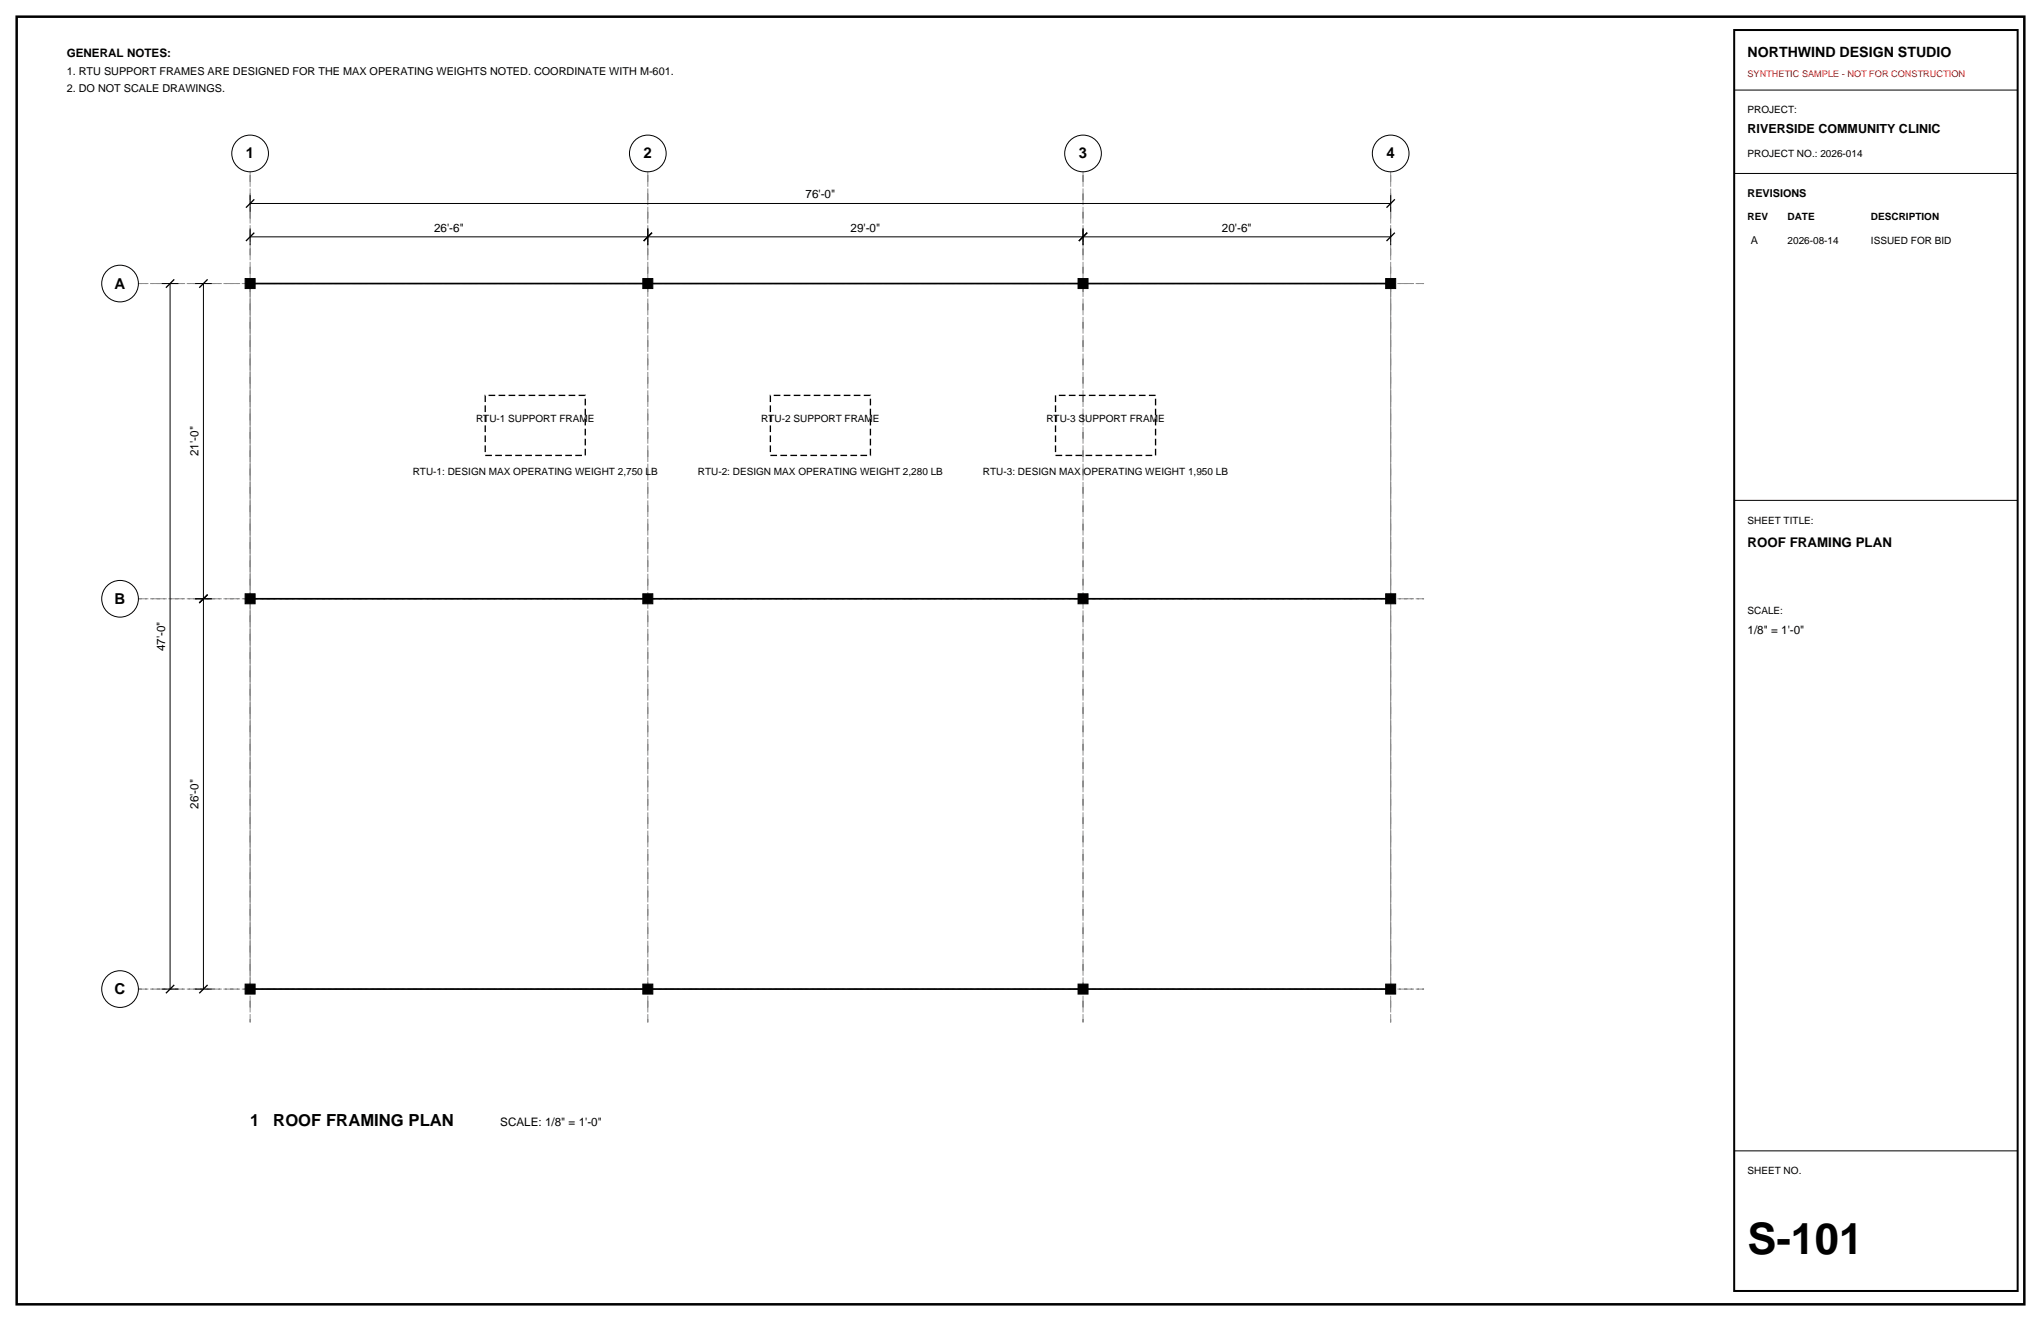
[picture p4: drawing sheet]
<svg xmlns="http://www.w3.org/2000/svg" width="432mm" height="279mm" viewBox="0 0 432 279" stroke-linecap="round" stroke-linejoin="round" font-family="sans-serif">
<defs><g id="words">
<text font-size="9.2" x="369.7" y="265.3">S-101</text>
<g font-size="3.5">
<text x="52.9" y="238.1">1</text>
<text x="57.8" y="238.1">ROOF FRAMING PLAN</text>
</g>
<g font-size="3.2">
<text x="52" y="33.5">1</text>
<text x="136.2" y="33.5">2</text>
<text x="228.2" y="33.5">3</text>
<text x="293.3" y="33.5">4</text>
<text x="24.3" y="61">A</text>
<text x="24.3" y="127.7">B</text>
<text x="24.3" y="210.3">C</text>
</g>
<text font-size="3" x="369.7" y="12">NORTHWIND DESIGN STUDIO</text>
<text font-size="2.8" x="369.7" y="115.7">ROOF FRAMING PLAN</text>
<text font-size="2.6" x="369.7" y="28.2">RIVERSIDE COMMUNITY CLINIC</text>
<g font-size="2.5">
<text x="14.1" y="12">GENERAL NOTES:</text>
<text x="170.4" y="42">76'-0&quot;</text>
<text x="91.8" y="49">26'-6&quot;</text>
<text x="179.9" y="49">29'-0&quot;</text>
<text x="258.5" y="49">20'-6&quot;</text>
<text x="42" y="96.5" transform="rotate(-90 42 96.5)">21'-0&quot;</text>
<text x="34.9" y="137.7" transform="rotate(-90 34.9 137.7)">47'-0&quot;</text>
<text x="369.7" y="134.1">1/8&quot; = 1'-0&quot;</text>
<text x="42" y="171.1" transform="rotate(-90 42 171.1)">26'-0&quot;</text>
<text x="105.8" y="238.1">SCALE: 1/8&quot; = 1'-0&quot;</text>
</g>
<g font-size="2.3">
<text x="14.1" y="15.9">1. RTU SUPPORT FRAMES ARE DESIGNED FOR THE MAX OPERATING WEIGHTS NOTED. COORDINATE WITH M-601.</text>
<text x="14.1" y="19.4">2. DO NOT SCALE DRAWINGS.</text>
<text x="369.7" y="41.6">REVISIONS</text>
<text x="370.4" y="51.5">A</text>
</g>
<g font-size="2.1">
<text x="369.7" y="24">PROJECT:</text>
<text x="369.7" y="33.2">PROJECT NO.: 2026-014</text>
<text x="369.7" y="46.6">REV</text>
<text x="378.2" y="46.6">DATE</text>
<text x="395.8" y="46.6">DESCRIPTION</text>
<text x="378.2" y="51.5">2026-08-14</text>
<text x="395.8" y="51.5">ISSUED FOR BID</text>
<text x="100.7" y="89.3">RTU-1 SUPPORT FRAME</text>
<text x="161" y="89.3">RTU-2 SUPPORT FRAME</text>
<text x="221.4" y="89.3">RTU-3 SUPPORT FRAME</text>
<text x="87.3" y="100.6">RTU-1: DESIGN MAX OPERATING WEIGHT 2,750 LB</text>
<text x="147.6" y="100.6">RTU-2: DESIGN MAX OPERATING WEIGHT 2,280 LB</text>
<text x="208" y="100.6">RTU-3: DESIGN MAX OPERATING WEIGHT 1,950 LB</text>
<text x="369.7" y="110.8">SHEET TITLE:</text>
<text x="369.7" y="129.8">SCALE:</text>
<text x="369.7" y="248.4">SHEET NO.</text>
</g>
<text font-size="1.9" fill="#d90d0d" x="369.7" y="16.2">SYNTHETIC SAMPLE - NOT FOR CONSTRUCTION</text>
</g></defs>
<path d="M3.5 3.5h424.8v272.4h-424.8z" fill="none" stroke="#000" stroke-width=".53"/>
<path d="M52.9 36.3v180zM137.1 36.3v180zM229.1 36.3v180zM294.2 36.3v180zM29.3 60h272zM29.3 126.6h272zM29.3 209.2h272z" fill="none" stroke="#8c8c8c" stroke-width=".21" stroke-dasharray="2.1 .7 .4 .7" stroke-linecap="butt"/>
<g fill="none" stroke="#000" stroke-width=".21">
<path d="M366.9 19.1h60zM366.9 36.7h60zM34.2 60h3.5zM36 60v149.2zM41.3 60h3.5zM43 60v66.6zM52.9 50.1h84.2zM52.9 48.3v3.6zM52.9 43h241.3zM52.9 41.3v3.5zM137.1 48.3v3.6zM137.1 50.1h92z"/>
<path d="M229.1 48.3v3.6zM229.1 50.1h65.1zM294.2 48.3v3.6zM294.2 41.3v3.5zM366.9 105.8h60zM41.3 126.6h3.5zM43 126.6v82.6zM34.2 209.2h3.5zM41.3 209.2h3.5zM366.9 243.4h60z"/>
<circle cx="52.9" cy="32.5" r="3.9"/>
<circle cx="137.1" cy="32.5" r="3.9"/>
<circle cx="229.1" cy="32.5" r="3.9"/>
<circle cx="294.2" cy="32.5" r="3.9"/>
<circle cx="25.4" cy="60" r="3.9"/>
<circle cx="25.4" cy="126.6" r="3.9"/>
<circle cx="25.4" cy="209.2" r="3.9"/>
</g>
<path d="M52 51l1.8-1.8zM52 43.9l1.8-1.7zM136.2 51l1.7-1.8zM228.2 51l1.8-1.8zM293.3 51l1.8-1.8zM293.3 43.9l1.8-1.7zM35.1 60.9l1.8-1.8zM42.2 60.9l1.7-1.8zM42.2 127.5l1.7-1.7zM35.1 210.1l1.8-1.8zM42.2 210.1l1.7-1.8z" fill="none" stroke="#000" stroke-width=".28"/>
<path d="M52.9 60h241.3v149.2h-241.3z" fill="none" stroke="#8c8c8c" stroke-width=".21"/>
<path d="M51.9 58.9h2.1v2.1h-2.1zM136 58.9h2.1v2.1h-2.1zM228.1 58.9h2.1v2.1h-2.1zM293.2 58.9h2.1v2.1h-2.1zM51.9 125.6h2.1v2.1h-2.1zM136 125.6h2.1v2.1h-2.1zM228.1 125.6h2.1v2.1h-2.1zM293.2 125.6h2.1v2.1h-2.1zM51.9 208.1h2.1v2.2h-2.1zM136 208.1h2.1v2.2h-2.1zM228.1 208.1h2.1v2.2h-2.1zM293.2 208.1h2.1v2.2h-2.1z" fill="#000" stroke="#000" stroke-width=".21"/>
<path d="M52.9 60h241.3zM52.9 126.6h241.3zM52.9 209.2h241.3z" fill="none" stroke="#000" stroke-width=".35"/>
<path d="M102.7 83.6h21.1v12.7h-21.1zM163 83.6h21.1v12.7h-21.1zM223.3 83.6h21.2v12.7h-21.2z" fill="none" stroke="#000" stroke-width=".28" stroke-dasharray="1.4 .7" stroke-linecap="butt"/>
<path d="M366.9 6.4h60v266.6h-60z" fill="none" stroke="#000" stroke-width=".42"/>
<use href="#words"/>
</svg>
